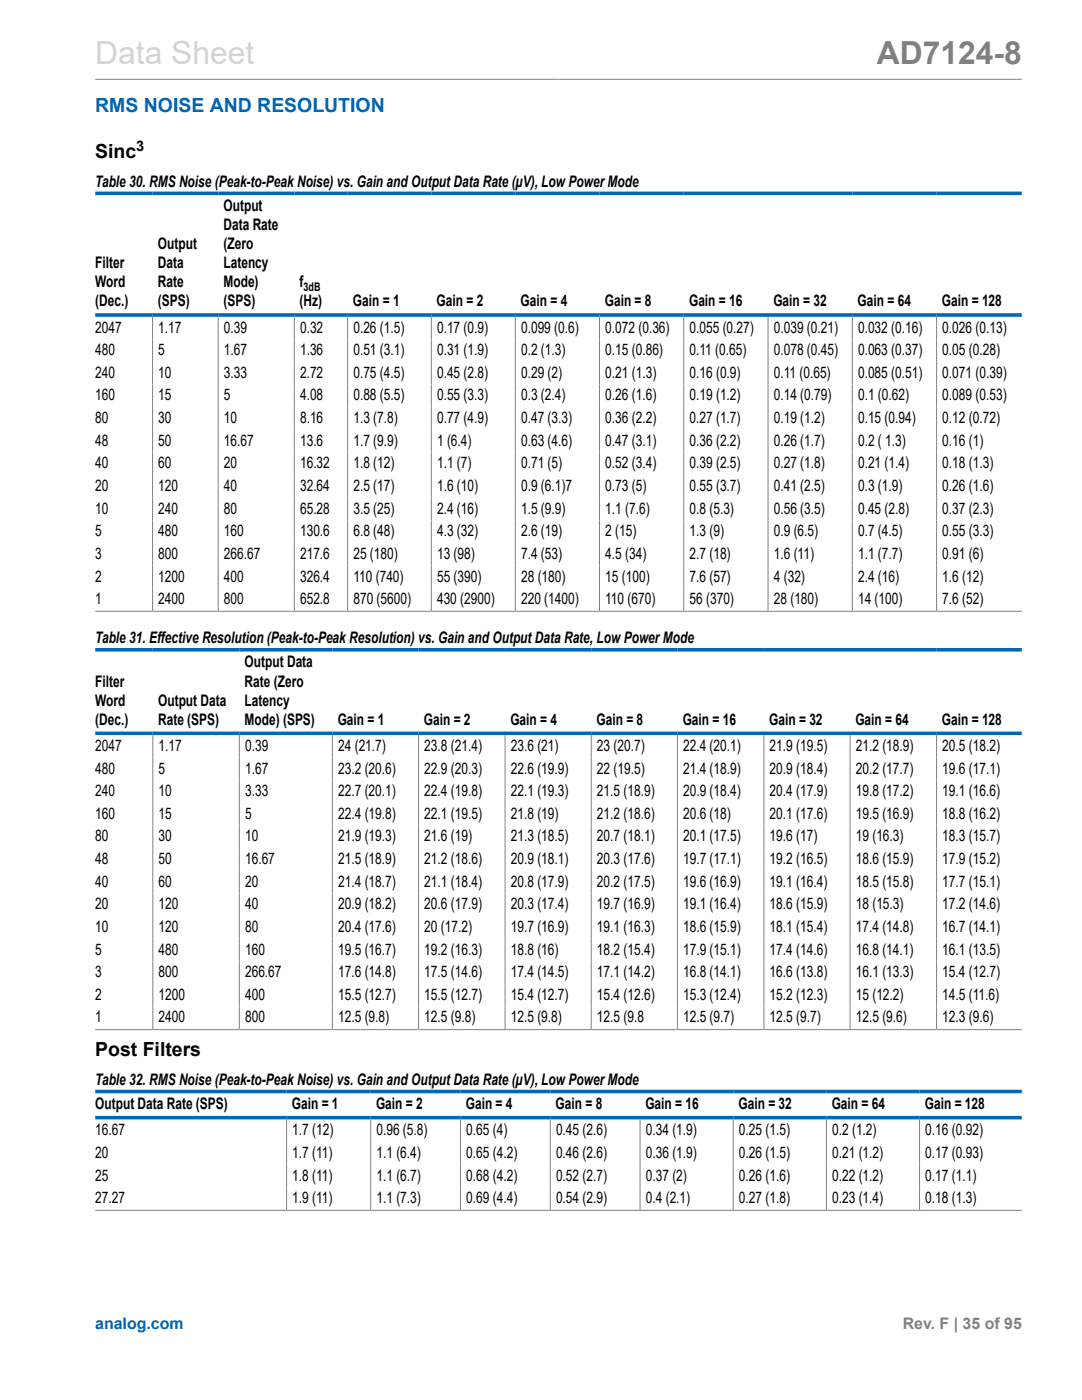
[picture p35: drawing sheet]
<svg xmlns="http://www.w3.org/2000/svg" width="216mm" height="279mm" viewBox="0 0 216 279" stroke-linecap="round" stroke-linejoin="round" font-family="sans-serif">
<defs><g id="words">
<text font-size="6.3" fill="#d3d3d3" x="19" y="12.7">Data Sheet</text>
<text font-size="6.3" fill="#808080" x="175" y="12.7">AD7124-8</text>
<text font-size="3.9" fill="#0067b8" x="19" y="22.3">RMS NOISE AND RESOLUTION</text>
<g font-size="3.9">
<text x="19" y="31.4">Sinc</text>
<text x="19" y="210.7">Post Filters</text>
</g>
<g font-size="3.2">
<text x="19" y="37.2">Table 30. RMS Noise (Peak-to-Peak Noise) vs. Gain and Output Data Rate (µV), Low Power Mode</text>
<text x="44.6" y="42.1">Output</text>
<text x="44.6" y="45.9">Data Rate</text>
<text x="19" y="53.5">Filter</text>
<text x="31.5" y="49.7">Output</text>
<text x="31.5" y="53.5">Data</text>
<text x="44.6" y="49.7">(Zero</text>
<text x="44.6" y="53.5">Latency</text>
<text x="19" y="57.3">Word</text>
<text x="31.5" y="57.3">Rate</text>
<text x="44.6" y="57.3">Mode)</text>
<text x="59.8" y="57.3">f</text>
<text x="19" y="61.2">(Dec.)</text>
<text x="31.5" y="61.2">(SPS)</text>
<text x="44.6" y="61.2">(SPS)</text>
<text x="59.8" y="61.2">(Hz)</text>
<text x="70.4" y="61.2">Gain = 1</text>
<text x="87.1" y="61.2">Gain = 2</text>
<text x="103.9" y="61.2">Gain = 4</text>
<text x="120.7" y="61.2">Gain = 8</text>
<text x="137.5" y="61.2">Gain = 16</text>
<text x="154.3" y="61.2">Gain = 32</text>
<text x="171.1" y="61.2">Gain = 64</text>
<text x="187.9" y="61.2">Gain = 128</text>
<text x="19" y="66.4">2047</text>
<text x="19" y="70.9">480</text>
<text x="31.6" y="66.4">1.17</text>
<text x="31.6" y="70.9">5</text>
<text x="44.7" y="66.4">0.39</text>
<text x="44.7" y="70.9">1.67</text>
<text x="59.9" y="66.4">0.32</text>
<text x="59.9" y="70.9">1.36</text>
<text x="70.5" y="66.4">0.26 (1.5)</text>
<text x="70.5" y="70.9">0.51 (3.1)</text>
<text x="87.2" y="66.4">0.17 (0.9)</text>
<text x="87.2" y="70.9">0.31 (1.9)</text>
<text x="104" y="66.4">0.099 (0.6)</text>
<text x="104" y="70.9">0.2 (1.3)</text>
<text x="120.8" y="66.4">0.072 (0.36)</text>
<text x="120.8" y="70.9">0.15 (0.86)</text>
<text x="137.6" y="66.4">0.055 (0.27)</text>
<text x="137.6" y="70.9">0.11 (0.65)</text>
<text x="154.4" y="66.4">0.039 (0.21)</text>
<text x="154.4" y="70.9">0.078 (0.45)</text>
<text x="171.2" y="66.4">0.032 (0.16)</text>
<text x="171.2" y="70.9">0.063 (0.37)</text>
<text x="188" y="66.4">0.026 (0.13)</text>
<text x="188" y="70.9">0.05 (0.28)</text>
<text x="19" y="75.4">240</text>
<text x="31.6" y="75.4">10</text>
<text x="44.7" y="75.4">3.33</text>
<text x="59.9" y="75.4">2.72</text>
<text x="70.5" y="75.4">0.75 (4.5)</text>
<text x="87.2" y="75.4">0.45 (2.8)</text>
<text x="104" y="75.4">0.29 (2)</text>
<text x="120.8" y="75.4">0.21 (1.3)</text>
<text x="137.6" y="75.4">0.16 (0.9)</text>
<text x="154.4" y="75.4">0.11 (0.65)</text>
<text x="171.2" y="75.4">0.085 (0.51)</text>
<text x="188" y="75.4">0.071 (0.39)</text>
<text x="19" y="79.9">160</text>
<text x="31.6" y="79.9">15</text>
<text x="44.7" y="79.9">5</text>
<text x="59.9" y="79.9">4.08</text>
<text x="70.5" y="79.9">0.88 (5.5)</text>
<text x="87.2" y="79.9">0.55 (3.3)</text>
<text x="104" y="79.9">0.3 (2.4)</text>
<text x="120.8" y="79.9">0.26 (1.6)</text>
<text x="137.6" y="79.9">0.19 (1.2)</text>
<text x="154.4" y="79.9">0.14 (0.79)</text>
<text x="171.2" y="79.9">0.1 (0.62)</text>
<text x="188" y="79.9">0.089 (0.53)</text>
<text x="19" y="84.4">80</text>
<text x="19" y="89">48</text>
<text x="31.6" y="84.4">30</text>
<text x="31.6" y="89">50</text>
<text x="44.7" y="84.4">10</text>
<text x="44.7" y="89">16.67</text>
<text x="59.9" y="84.4">8.16</text>
<text x="59.9" y="89">13.6</text>
<text x="70.5" y="84.4">1.3 (7.8)</text>
<text x="70.5" y="89">1.7 (9.9)</text>
<text x="87.2" y="84.4">0.77 (4.9)</text>
<text x="87.2" y="89">1 (6.4)</text>
<text x="104" y="84.4">0.47 (3.3)</text>
<text x="104" y="89">0.63 (4.6)</text>
<text x="120.8" y="84.4">0.36 (2.2)</text>
<text x="120.8" y="89">0.47 (3.1)</text>
<text x="137.6" y="84.4">0.27 (1.7)</text>
<text x="137.6" y="89">0.36 (2.2)</text>
<text x="154.4" y="84.4">0.19 (1.2)</text>
<text x="154.4" y="89">0.26 (1.7)</text>
<text x="171.2" y="84.4">0.15 (0.94)</text>
<text x="171.2" y="89">0.2 ( 1.3)</text>
<text x="188" y="84.4">0.12 (0.72)</text>
<text x="188" y="89">0.16 (1)</text>
<text x="19" y="93.5">40</text>
<text x="31.6" y="93.5">60</text>
<text x="44.7" y="93.5">20</text>
<text x="59.9" y="93.5">16.32</text>
<text x="70.5" y="93.5">1.8 (12)</text>
<text x="87.2" y="93.5">1.1 (7)</text>
<text x="104" y="93.5">0.71 (5)</text>
<text x="120.8" y="93.5">0.52 (3.4)</text>
<text x="137.6" y="93.5">0.39 (2.5)</text>
<text x="154.4" y="93.5">0.27 (1.8)</text>
<text x="171.2" y="93.5">0.21 (1.4)</text>
<text x="188" y="93.5">0.18 (1.3)</text>
<text x="19" y="98">20</text>
<text x="31.6" y="98">120</text>
<text x="44.7" y="98">40</text>
<text x="59.9" y="98">32.64</text>
<text x="70.5" y="98">2.5 (17)</text>
<text x="87.2" y="98">1.6 (10)</text>
<text x="104" y="98">0.9 (6.1)7</text>
<text x="120.8" y="98">0.73 (5)</text>
<text x="137.6" y="98">0.55 (3.7)</text>
<text x="154.4" y="98">0.41 (2.5)</text>
<text x="171.2" y="98">0.3 (1.9)</text>
<text x="188" y="98">0.26 (1.6)</text>
<text x="19" y="102.5">10</text>
<text x="19" y="107">5</text>
<text x="31.6" y="102.5">240</text>
<text x="31.6" y="107">480</text>
<text x="44.7" y="102.5">80</text>
<text x="44.7" y="107">160</text>
<text x="59.9" y="102.5">65.28</text>
<text x="59.9" y="107">130.6</text>
<text x="70.5" y="102.5">3.5 (25)</text>
<text x="70.5" y="107">6.8 (48)</text>
<text x="87.2" y="102.5">2.4 (16)</text>
<text x="87.2" y="107">4.3 (32)</text>
<text x="104" y="102.5">1.5 (9.9)</text>
<text x="104" y="107">2.6 (19)</text>
<text x="120.8" y="102.5">1.1 (7.6)</text>
<text x="120.8" y="107">2 (15)</text>
<text x="137.6" y="102.5">0.8 (5.3)</text>
<text x="137.6" y="107">1.3 (9)</text>
<text x="154.4" y="102.5">0.56 (3.5)</text>
<text x="154.4" y="107">0.9 (6.5)</text>
<text x="171.2" y="102.5">0.45 (2.8)</text>
<text x="171.2" y="107">0.7 (4.5)</text>
<text x="188" y="102.5">0.37 (2.3)</text>
<text x="188" y="107">0.55 (3.3)</text>
<text x="19" y="111.5">3</text>
<text x="31.6" y="111.5">800</text>
<text x="44.7" y="111.5">266.67</text>
<text x="59.9" y="111.5">217.6</text>
<text x="70.5" y="111.5">25 (180)</text>
<text x="87.2" y="111.5">13 (98)</text>
<text x="104" y="111.5">7.4 (53)</text>
<text x="120.8" y="111.5">4.5 (34)</text>
<text x="137.6" y="111.5">2.7 (18)</text>
<text x="154.4" y="111.5">1.6 (11)</text>
<text x="171.2" y="111.5">1.1 (7.7)</text>
<text x="188" y="111.5">0.91 (6)</text>
<text x="19" y="116.1">2</text>
<text x="31.6" y="116.1">1200</text>
<text x="44.7" y="116.1">400</text>
<text x="59.9" y="116.1">326.4</text>
<text x="70.5" y="116.1">110 (740)</text>
<text x="87.2" y="116.1">55 (390)</text>
<text x="104" y="116.1">28 (180)</text>
<text x="120.8" y="116.1">15 (100)</text>
<text x="137.6" y="116.1">7.6 (57)</text>
<text x="154.4" y="116.1">4 (32)</text>
<text x="171.2" y="116.1">2.4 (16)</text>
<text x="188" y="116.1">1.6 (12)</text>
<text x="19" y="120.6">1</text>
<text x="31.6" y="120.6">2400</text>
<text x="44.7" y="120.6">800</text>
<text x="59.9" y="120.6">652.8</text>
<text x="70.5" y="120.6">870 (5600)</text>
<text x="87.2" y="120.6">430 (2900)</text>
<text x="104" y="120.6">220 (1400)</text>
<text x="120.8" y="120.6">110 (670)</text>
<text x="137.6" y="120.6">56 (370)</text>
<text x="154.4" y="120.6">28 (180)</text>
<text x="171.2" y="120.6">14 (100)</text>
<text x="188" y="120.6">7.6 (52)</text>
<text x="19" y="128.3">Table 31. Effective Resolution (Peak-to-Peak Resolution) vs. Gain and Output Data Rate, Low Power Mode</text>
<text x="19" y="137">Filter</text>
<text x="48.8" y="133.2">Output Data</text>
<text x="48.8" y="137">Rate (Zero</text>
<text x="19" y="140.8">Word</text>
<text x="31.6" y="140.8">Output Data</text>
<text x="48.8" y="140.8">Latency</text>
<text x="19" y="144.6">(Dec.)</text>
<text x="19" y="149.9">2047</text>
<text x="31.6" y="144.6">Rate (SPS)</text>
<text x="31.6" y="149.9">1.17</text>
<text x="48.8" y="144.6">Mode) (SPS)</text>
<text x="48.9" y="149.9">0.39</text>
<text x="67.4" y="144.6">Gain = 1</text>
<text x="67.5" y="149.9">24 (21.7)</text>
<text x="84.6" y="144.6">Gain = 2</text>
<text x="84.7" y="149.9">23.8 (21.4)</text>
<text x="101.8" y="144.6">Gain = 4</text>
<text x="101.9" y="149.9">23.6 (21)</text>
<text x="119" y="144.6">Gain = 8</text>
<text x="119.1" y="149.9">23 (20.7)</text>
<text x="136.2" y="144.6">Gain = 16</text>
<text x="136.3" y="149.9">22.4 (20.1)</text>
<text x="153.5" y="144.6">Gain = 32</text>
<text x="153.6" y="149.9">21.9 (19.5)</text>
<text x="170.7" y="144.6">Gain = 64</text>
<text x="170.8" y="149.9">21.2 (18.9)</text>
<text x="187.9" y="144.6">Gain = 128</text>
<text x="188" y="149.9">20.5 (18.2)</text>
<text x="19" y="154.4">480</text>
<text x="31.6" y="154.4">5</text>
<text x="48.9" y="154.4">1.67</text>
<text x="67.5" y="154.4">23.2 (20.6)</text>
<text x="84.7" y="154.4">22.9 (20.3)</text>
<text x="101.9" y="154.4">22.6 (19.9)</text>
<text x="119.1" y="154.4">22 (19.5)</text>
<text x="136.3" y="154.4">21.4 (18.9)</text>
<text x="153.6" y="154.4">20.9 (18.4)</text>
<text x="170.8" y="154.4">20.2 (17.7)</text>
<text x="188" y="154.4">19.6 (17.1)</text>
<text x="19" y="158.9">240</text>
<text x="31.6" y="158.9">10</text>
<text x="48.9" y="158.9">3.33</text>
<text x="67.5" y="158.9">22.7 (20.1)</text>
<text x="84.7" y="158.9">22.4 (19.8)</text>
<text x="101.9" y="158.9">22.1 (19.3)</text>
<text x="119.1" y="158.9">21.5 (18.9)</text>
<text x="136.3" y="158.9">20.9 (18.4)</text>
<text x="153.6" y="158.9">20.4 (17.9)</text>
<text x="170.8" y="158.9">19.8 (17.2)</text>
<text x="188" y="158.9">19.1 (16.6)</text>
<text x="19" y="163.4">160</text>
<text x="19" y="167.9">80</text>
<text x="31.6" y="163.4">15</text>
<text x="31.6" y="167.9">30</text>
<text x="48.9" y="163.4">5</text>
<text x="48.9" y="167.9">10</text>
<text x="67.5" y="163.4">22.4 (19.8)</text>
<text x="67.5" y="167.9">21.9 (19.3)</text>
<text x="84.7" y="163.4">22.1 (19.5)</text>
<text x="84.7" y="167.9">21.6 (19)</text>
<text x="101.9" y="163.4">21.8 (19)</text>
<text x="101.9" y="167.9">21.3 (18.5)</text>
<text x="119.1" y="163.4">21.2 (18.6)</text>
<text x="119.1" y="167.9">20.7 (18.1)</text>
<text x="136.3" y="163.4">20.6 (18)</text>
<text x="136.3" y="167.9">20.1 (17.5)</text>
<text x="153.6" y="163.4">20.1 (17.6)</text>
<text x="153.6" y="167.9">19.6 (17)</text>
<text x="170.8" y="163.4">19.5 (16.9)</text>
<text x="170.8" y="167.9">19 (16.3)</text>
<text x="188" y="163.4">18.8 (16.2)</text>
<text x="188" y="167.9">18.3 (15.7)</text>
<text x="19" y="172.4">48</text>
<text x="31.6" y="172.4">50</text>
<text x="48.9" y="172.4">16.67</text>
<text x="67.5" y="172.4">21.5 (18.9)</text>
<text x="84.7" y="172.4">21.2 (18.6)</text>
<text x="101.9" y="172.4">20.9 (18.1)</text>
<text x="119.1" y="172.4">20.3 (17.6)</text>
<text x="136.3" y="172.4">19.7 (17.1)</text>
<text x="153.6" y="172.4">19.2 (16.5)</text>
<text x="170.8" y="172.4">18.6 (15.9)</text>
<text x="188" y="172.4">17.9 (15.2)</text>
<text x="19" y="177">40</text>
<text x="31.6" y="177">60</text>
<text x="48.9" y="177">20</text>
<text x="67.5" y="177">21.4 (18.7)</text>
<text x="84.7" y="177">21.1 (18.4)</text>
<text x="101.9" y="177">20.8 (17.9)</text>
<text x="119.1" y="177">20.2 (17.5)</text>
<text x="136.3" y="177">19.6 (16.9)</text>
<text x="153.6" y="177">19.1 (16.4)</text>
<text x="170.8" y="177">18.5 (15.8)</text>
<text x="188" y="177">17.7 (15.1)</text>
<text x="19" y="181.5">20</text>
<text x="19" y="186">10</text>
<text x="31.6" y="181.5">120</text>
<text x="31.6" y="186">120</text>
<text x="48.9" y="181.5">40</text>
<text x="48.9" y="186">80</text>
<text x="67.5" y="181.5">20.9 (18.2)</text>
<text x="67.5" y="186">20.4 (17.6)</text>
<text x="84.7" y="181.5">20.6 (17.9)</text>
<text x="84.7" y="186">20 (17.2)</text>
<text x="101.9" y="181.5">20.3 (17.4)</text>
<text x="101.9" y="186">19.7 (16.9)</text>
<text x="119.1" y="181.5">19.7 (16.9)</text>
<text x="119.1" y="186">19.1 (16.3)</text>
<text x="136.3" y="181.5">19.1 (16.4)</text>
<text x="136.3" y="186">18.6 (15.9)</text>
<text x="153.6" y="181.5">18.6 (15.9)</text>
<text x="153.6" y="186">18.1 (15.4)</text>
<text x="170.8" y="181.5">18 (15.3)</text>
<text x="170.8" y="186">17.4 (14.8)</text>
<text x="188" y="181.5">17.2 (14.6)</text>
<text x="188" y="186">16.7 (14.1)</text>
<text x="19" y="190.5">5</text>
<text x="31.6" y="190.5">480</text>
<text x="48.9" y="190.5">160</text>
<text x="67.5" y="190.5">19.5 (16.7)</text>
<text x="84.7" y="190.5">19.2 (16.3)</text>
<text x="101.9" y="190.5">18.8 (16)</text>
<text x="119.1" y="190.5">18.2 (15.4)</text>
<text x="136.3" y="190.5">17.9 (15.1)</text>
<text x="153.6" y="190.5">17.4 (14.6)</text>
<text x="170.8" y="190.5">16.8 (14.1)</text>
<text x="188" y="190.5">16.1 (13.5)</text>
<text x="19" y="195">3</text>
<text x="31.6" y="195">800</text>
<text x="48.9" y="195">266.67</text>
<text x="67.5" y="195">17.6 (14.8)</text>
<text x="84.7" y="195">17.5 (14.6)</text>
<text x="101.9" y="195">17.4 (14.5)</text>
<text x="119.1" y="195">17.1 (14.2)</text>
<text x="136.3" y="195">16.8 (14.1)</text>
<text x="153.6" y="195">16.6 (13.8)</text>
<text x="170.8" y="195">16.1 (13.3)</text>
<text x="188" y="195">15.4 (12.7)</text>
<text x="19" y="199.5">2</text>
<text x="31.6" y="199.5">1200</text>
<text x="48.9" y="199.5">400</text>
<text x="67.5" y="199.5">15.5 (12.7)</text>
<text x="84.7" y="199.5">15.5 (12.7)</text>
<text x="101.9" y="199.5">15.4 (12.7)</text>
<text x="119.1" y="199.5">15.4 (12.6)</text>
<text x="136.3" y="199.5">15.3 (12.4)</text>
<text x="153.6" y="199.5">15.2 (12.3)</text>
<text x="170.8" y="199.5">15 (12.2)</text>
<text x="188" y="199.5">14.5 (11.6)</text>
<text x="19" y="204.1">1</text>
<text x="31.6" y="204.1">2400</text>
<text x="48.9" y="204.1">800</text>
<text x="67.5" y="204.1">12.5 (9.8)</text>
<text x="84.7" y="204.1">12.5 (9.8)</text>
<text x="101.9" y="204.1">12.5 (9.8)</text>
<text x="119.1" y="204.1">12.5 (9.8</text>
<text x="136.3" y="204.1">12.5 (9.7)</text>
<text x="153.6" y="204.1">12.5 (9.7)</text>
<text x="170.8" y="204.1">12.5 (9.6)</text>
<text x="188" y="204.1">12.3 (9.6)</text>
<text x="19" y="216.5">Table 32. RMS Noise (Peak-to-Peak Noise) vs. Gain and Output Data Rate (µV), Low Power Mode</text>
<text x="19" y="221.4">Output Data Rate (SPS)</text>
<text x="58.2" y="221.4">Gain = 1</text>
<text x="75" y="221.4">Gain = 2</text>
<text x="92.9" y="221.4">Gain = 4</text>
<text x="110.9" y="221.4">Gain = 8</text>
<text x="128.8" y="221.4">Gain = 16</text>
<text x="147.4" y="221.4">Gain = 32</text>
<text x="166" y="221.4">Gain = 64</text>
<text x="184.5" y="221.4">Gain = 128</text>
<text x="19" y="226.6">16.67</text>
<text x="58.3" y="226.6">1.7 (12)</text>
<text x="75.1" y="226.6">0.96 (5.8)</text>
<text x="93" y="226.6">0.65 (4)</text>
<text x="110.9" y="226.6">0.45 (2.6)</text>
<text x="128.9" y="226.6">0.34 (1.9)</text>
<text x="147.5" y="226.6">0.25 (1.5)</text>
<text x="166" y="226.6">0.2 (1.2)</text>
<text x="184.6" y="226.6">0.16 (0.92)</text>
<text x="19" y="231.1">20</text>
<text x="58.3" y="231.1">1.7 (11)</text>
<text x="75.1" y="231.1">1.1 (6.4)</text>
<text x="93" y="231.1">0.65 (4.2)</text>
<text x="110.9" y="231.1">0.46 (2.6)</text>
<text x="128.9" y="231.1">0.36 (1.9)</text>
<text x="147.5" y="231.1">0.26 (1.5)</text>
<text x="166" y="231.1">0.21 (1.2)</text>
<text x="184.6" y="231.1">0.17 (0.93)</text>
<text x="19" y="235.6">25</text>
<text x="58.3" y="235.6">1.8 (11)</text>
<text x="75.1" y="235.6">1.1 (6.7)</text>
<text x="93" y="235.6">0.68 (4.2)</text>
<text x="110.9" y="235.6">0.52 (2.7)</text>
<text x="128.9" y="235.6">0.37 (2)</text>
<text x="147.5" y="235.6">0.26 (1.6)</text>
<text x="166" y="235.6">0.22 (1.2)</text>
<text x="184.6" y="235.6">0.17 (1.1)</text>
<text x="19" y="240.1">27.27</text>
<text x="58.3" y="240.1">1.9 (11)</text>
<text x="75.1" y="240.1">1.1 (7.3)</text>
<text x="93" y="240.1">0.69 (4.4)</text>
<text x="110.9" y="240.1">0.54 (2.9)</text>
<text x="128.9" y="240.1">0.4 (2.1)</text>
<text x="147.5" y="240.1">0.27 (1.8)</text>
<text x="166" y="240.1">0.23 (1.4)</text>
<text x="184.6" y="240.1">0.18 (1.3)</text>
</g>
<text font-size="3.2" fill="#0067b8" x="19" y="265.3">analog.com</text>
<text font-size="3.2" fill="#808080" x="180.1" y="265.3">Rev. F | 35 of 95</text>
<text font-size="2.9" x="27.2" y="30.2">3</text>
<text font-size="2.4" x="60.6" y="58">3dB</text>
</g></defs>
<g fill="none" stroke="#808080" stroke-width=".2">
<path d="M19 15.8h184.9M30.4 63.2v58.7M43.5 63.2v58.7M58.7 63.2v58.7M69.4 63.2v58.7M86.1 63.2v58.7M102.8 63.2v58.7M119.6 63.2v58.7M136.4 63.2v58.7M153.3 63.2v58.7M170.1 63.2v58.7M186.9 63.2v58.7"/>
<path d="M19 122h184.9M30.5 146.7v58.7M47.8 146.7v58.7M66.3 146.7v58.7M83.5 146.7v58.7M100.8 146.7v58.7M118 146.7v58.7M135.2 146.7v58.7M152.4 146.7v58.7M169.6 146.7v58.7M186.9 146.7v58.7M19 205.5h184.9"/>
<path d="M57.2 223.4v18.1M74 223.4v18.1M91.9 223.4v18.1M109.8 223.4v18.1M127.7 223.4v18.1M146.3 223.4v18.1M164.9 223.4v18.1M183.5 223.4v18.1M19 241.6h184.9"/>
</g>
<path d="M19 38.6h184.9M19 62.9h184.9M19 129.7h184.9M19 146.3h184.9M19 217.8h184.9M19 223.1h184.9" fill="none" stroke="#0067b8" stroke-width=".71"/>
<use href="#words"/>
</svg>
